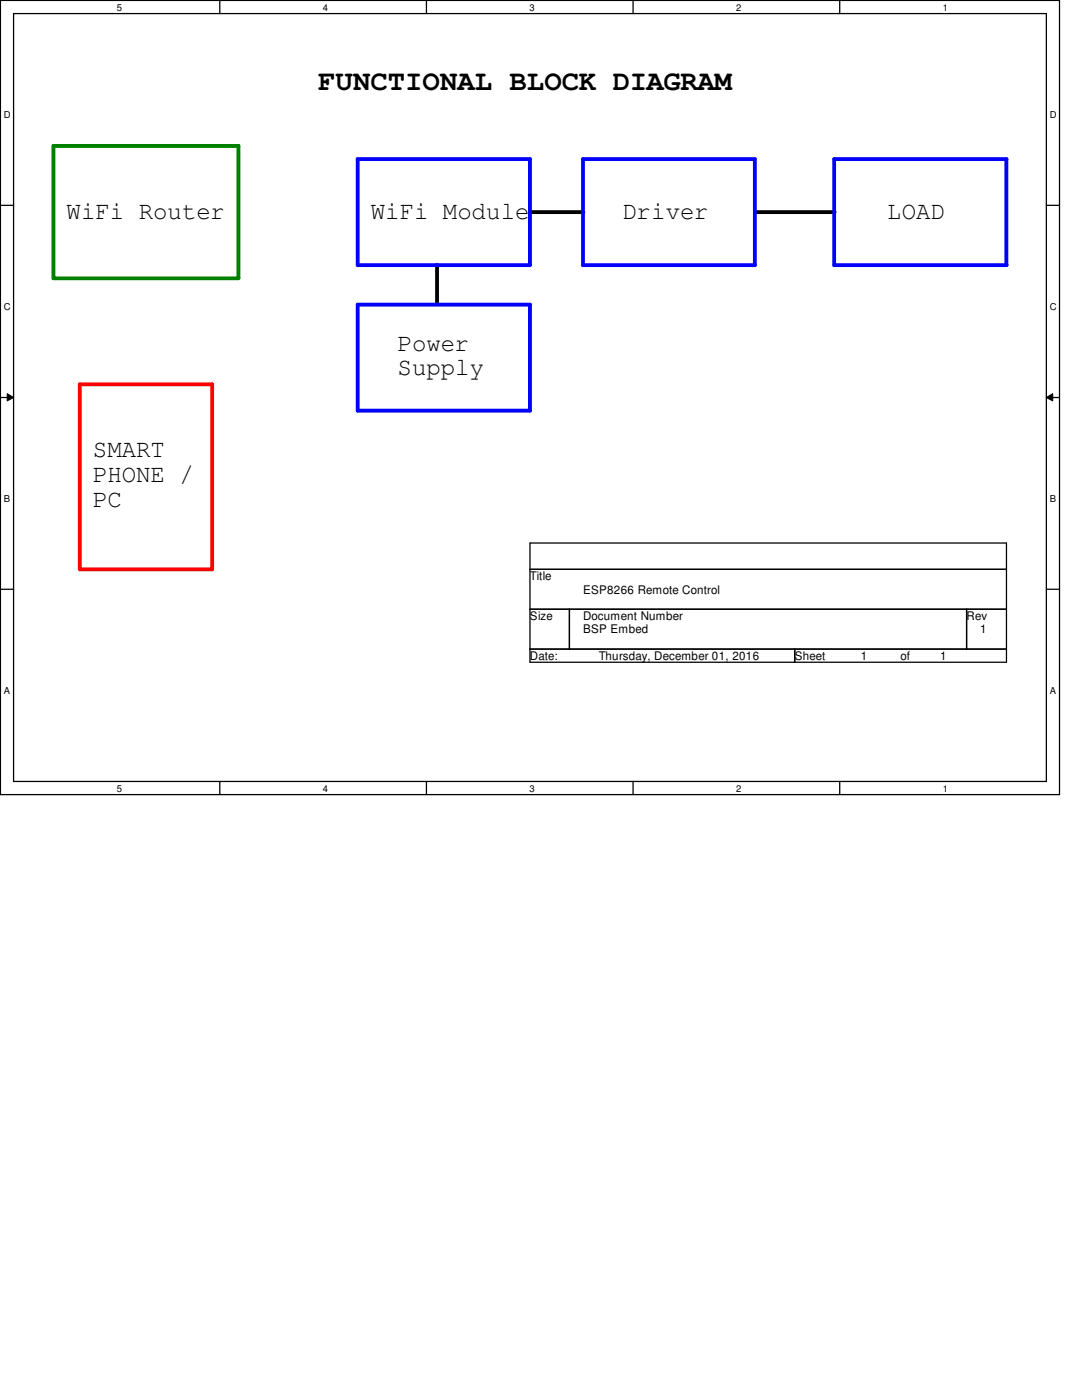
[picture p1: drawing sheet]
<svg xmlns="http://www.w3.org/2000/svg" width="216mm" height="279mm" viewBox="0 0 216 279" stroke-linecap="round" stroke-linejoin="round" font-family="sans-serif">
<defs><g id="words">
<text font-size="5.6" x="63.5" y="17.9">FUNCTIONAL BLOCK DIAGRAM</text>
<g font-size="5">
<text x="13.3" y="43.7">WiFi Router</text>
<text x="74" y="43.7">WiFi Module</text>
<text x="124.2" y="43.7">Driver</text>
<text x="177" y="43.7">LOAD</text>
<text x="79.3" y="70.1">Power</text>
<text x="79.3" y="74.8">Supply</text>
<text x="18.5" y="91.2">SMART</text>
<text x="18.5" y="96.2">PHONE /</text>
<text x="18.5" y="101.2">PC</text>
</g>
<g font-size="2.4">
<text x="105.7" y="115.8">Title</text>
<text x="116.3" y="118.5">ESP8266 Remote Control</text>
<text x="105.7" y="123.8">Size</text>
<text x="116.3" y="123.8">Document Number</text>
<text x="192.9" y="123.8">Rev</text>
<text x="105.7" y="131.7">Date:</text>
<text x="116.3" y="126.4">BSP Embed</text>
<text x="119.5" y="131.7">Thursday, December 01, 2016</text>
<text x="158.6" y="131.7">Sheet</text>
<text x="171.8" y="131.7">1</text>
<text x="179.7" y="131.7">of</text>
<text x="187.6" y="131.7">1</text>
<text x="195.6" y="126.4">1</text>
</g>
<g font-size="1.9">
<text x="23.3" y="2.1">5</text>
<text x="64.4" y="2.1">4</text>
<text x="105.7" y="2.1">3</text>
<text x="146.9" y="2.1">2</text>
<text x="188.1" y="2.1">1</text>
<text x=".8" y="23.5">D</text>
<text x="209.5" y="23.5">D</text>
<text x=".8" y="61.8">C</text>
<text x="209.5" y="61.8">C</text>
<text x=".8" y="100.2">B</text>
<text x="209.5" y="100.2">B</text>
<text x=".8" y="138.4">A</text>
<text x="209.5" y="138.4">A</text>
<text x="23.3" y="158">5</text>
<text x="64.4" y="158">4</text>
<text x="105.7" y="158">3</text>
<text x="146.9" y="158">2</text>
<text x="188.1" y="158">1</text>
</g>
</g></defs>
<path d="M.1 .1h211.3v158.5h-211.3zM2.7 2.7h206.1v153.3h-206.1z" fill="none" stroke="#000" stroke-width=".25"/>
<g fill="#fff">
<path d="M23.3 .4h1v2.1h-1z"/>
<path d="M23.3 156.3h1v2.1h-1z"/>
</g>
<path d="M43.9 .1v2.6M43.9 156v2.6" fill="none" stroke="#000" stroke-width=".25"/>
<g fill="#fff">
<path d="M64.4 .4h1v2.1h-1z"/>
<path d="M64.4 156.3h1v2.1h-1z"/>
</g>
<path d="M85.1 .1v2.6M85.1 156v2.6" fill="none" stroke="#000" stroke-width=".25"/>
<g fill="#fff">
<path d="M105.7 .4h1v2.1h-1z"/>
<path d="M105.7 156.3h1v2.1h-1z"/>
</g>
<path d="M126.3 .1v2.6M126.3 156v2.6" fill="none" stroke="#000" stroke-width=".25"/>
<g fill="#fff">
<path d="M146.9 .4h1v2.1h-1z"/>
<path d="M146.9 156.3h1v2.1h-1z"/>
</g>
<path d="M167.6 .1v2.6M167.6 156v2.6" fill="none" stroke="#000" stroke-width=".25"/>
<g fill="#fff">
<path d="M188.1 .4h1v2.1h-1z"/>
<path d="M188.1 156.3h1v2.1h-1z"/>
<path d="M.8 21.8h1.3v2.2h-1.3z"/>
<path d="M209.5 21.8h1.3v2.2h-1.3z"/>
<path d="M.8 60.1h1.3v2.1h-1.3z"/>
<path d="M209.5 60.1h1.3v2.1h-1.3z"/>
</g>
<path d="M.1 41h2.6M208.8 41h2.6" fill="none" stroke="#000" stroke-width=".25"/>
<g fill="#fff">
<path d="M.8 98.5h1.2v2.1h-1.2z"/>
<path d="M209.5 98.5h1.2v2.1h-1.2z"/>
</g>
<path d="M.1 79.3h2.6M208.8 79.3h2.6" fill="none" stroke="#000" stroke-width=".25"/>
<path d="M1.4 78.6l1.3 .7-1.3 .7zM208.8 79.3l1.3-.7v1.4z" fill="#000"/>
<path d="M1.4 78.6l1.3 .7-1.3 .7zM208.8 79.3l1.3-.7v1.4z" fill="none" stroke="#000" stroke-width=".2"/>
<g fill="#fff">
<path d="M.8 136.7h1.2v2.2h-1.2z"/>
<path d="M209.5 136.7h1.2v2.2h-1.2z"/>
</g>
<path d="M.1 117.6h2.6M105.7 108.4h95.1v23.8h-95.1zM105.7 113.6h95.1M208.8 117.6h2.6M105.7 121.6h95.1M105.7 129.5h95.1M113.6 121.6v7.9M158.6 129.5v2.7M192.9 121.6v7.9" fill="none" stroke="#000" stroke-width=".25"/>
<path d="M87.2 52.8v8M105.7 42.3h10.7M150.6 42.3h15.9" fill="none" stroke="#000" stroke-width=".76"/>
<path d="M10.7 29.1h36.9v26.4h-36.9z" fill="none" stroke="#008000" stroke-width=".76"/>
<path d="M71.4 31.8h34.3v21.1h-34.3zM116.3 31.8h34.3v21.1h-34.3zM166.5 31.8h34.3v21.1h-34.3zM71.4 60.8h34.3v21.2h-34.3z" fill="none" stroke="#00f" stroke-width=".76"/>
<path d="M15.9 76.7h26.4v36.9h-26.4z" fill="none" stroke="#f00" stroke-width=".76"/>
<use href="#words"/>
</svg>
